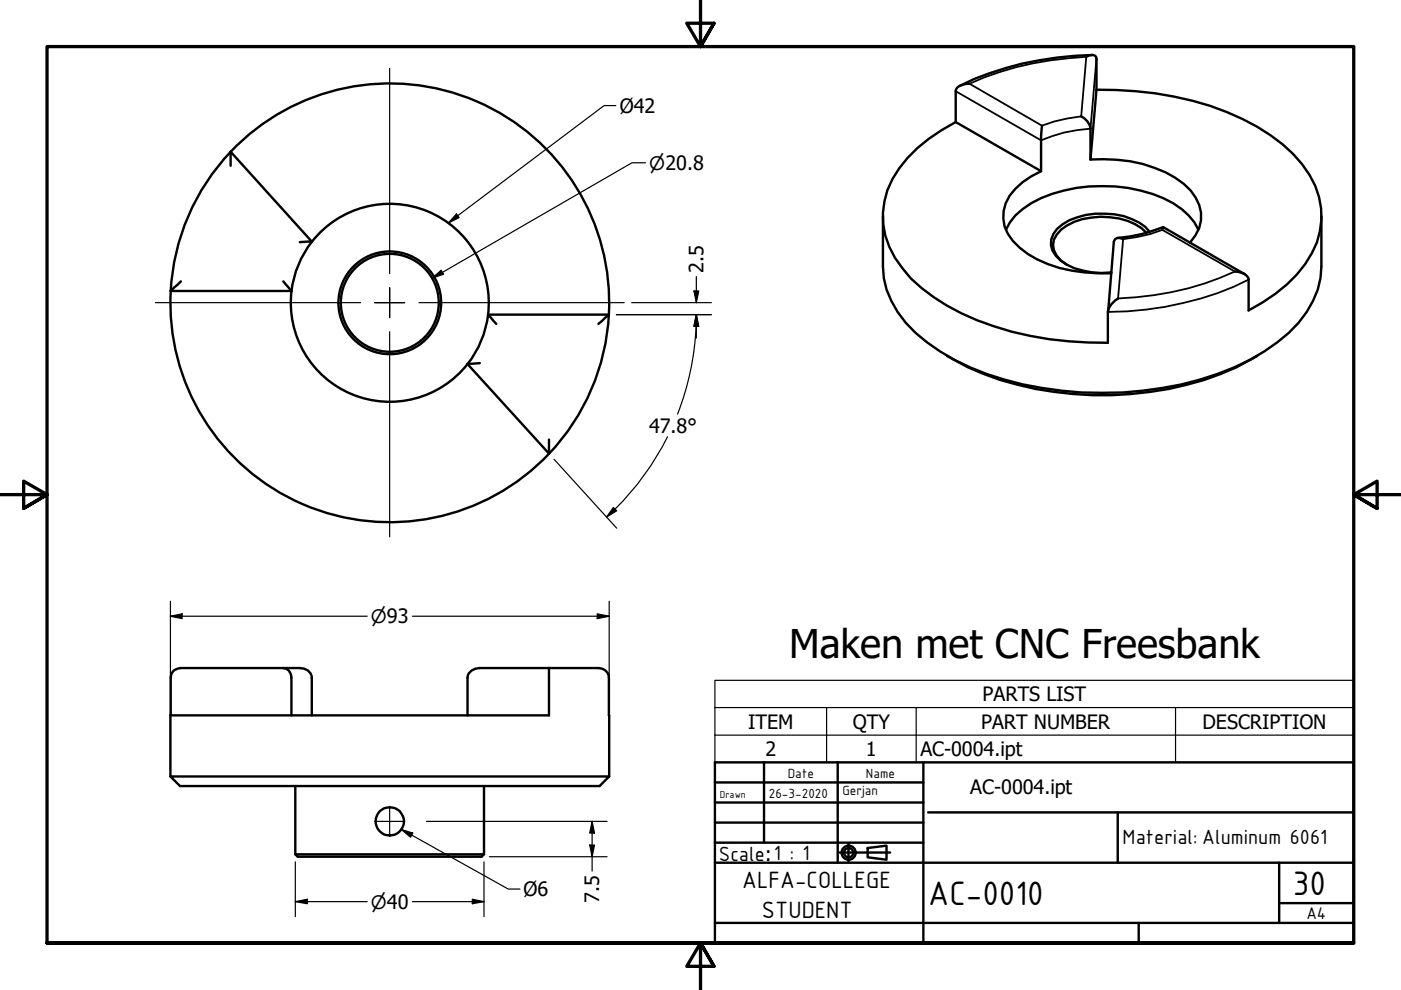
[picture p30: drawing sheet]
<svg xmlns="http://www.w3.org/2000/svg" width="297mm" height="210mm" viewBox="0 0 297 210" stroke-linecap="round" stroke-linejoin="round" font-family="sans-serif">
<defs><g id="words">
<text font-size="8.4" x="167.3" y="139.5">Maken met CNC Freesbank</text>
<g font-size="7.7">
<text x="196.8" y="191.8">AC-0010</text>
<text x="274.1" y="189.7">30</text>
</g>
<g font-size="5.4">
<text x="157.4" y="188.4">ALFA-COLLEGE</text>
<text x="161.5" y="194.6">STUDENT</text>
</g>
<g font-size="4.7">
<text x="238" y="179">Material: Aluminum 6061</text>
<text x="152.4" y="182.5">Scale</text>
</g>
<g font-size="4.2">
<text x="131.4" y="23.9">Ø42</text>
<text x="149.2" y="57.8" transform="rotate(-90 149.2 57.8)">2.5</text>
<text x="137.6" y="91.7">47.8°</text>
<text x="208.3" y="148.7">PARTS LIST</text>
<text x="158.6" y="154.5">ITEM</text>
<text x="180.8" y="154.5">QTY</text>
<text x="208" y="154.5">PART NUMBER</text>
<text x="255" y="154.5">DESCRIPTION</text>
<text x="162.3" y="160.3">2</text>
<text x="183.6" y="160.3">1</text>
<text x="195.1" y="160.3">AC-0004.ipt</text>
<text x="205.7" y="168.3">AC-0004.ipt</text>
<text x="162.2" y="182.5">:1 : 1</text>
<text x="111" y="190">Ø6</text>
<text x="127.1" y="191.4" transform="rotate(-90 127.1 191.4)">7.5</text>
</g>
<g font-size="3.9">
<text x="137.7" y="36">⌀20.8</text>
<text x="78.6" y="132.1">⌀93</text>
<text x="78.6" y="192.6">⌀40</text>
<text x="277" y="194.9">A4</text>
</g>
<g font-size="3">
<text x="167" y="164.9">Date</text>
<text x="183.6" y="164.9">Name</text>
<text x="163" y="169.1">26-3-2020</text>
<text x="178.6" y="168.6">Gerjan</text>
</g>
<text font-size="2.3" x="152.6" y="169.1">Drawn</text>
</g></defs>
<!-- layer: Visible (ANSI) -->
<g fill="none" stroke="#000" stroke-width=".51">
<path d="M205.5 17.8a3.1 3.1 0 0 0-2.8 1.2l-.1 6.9M230.3 12a1.42 1.42 0 0 1 2.1 .1l.1 6.9M231.6 11.7a65.9 65.9 0 0 0-28.1 6.5M232.5 19a69.9 69.9 0 0 1 31 6.2 32.8 32.8 0 0 1 14.1 11.9 16.5 16.5 0 0 1-.9 18.9 32.3 32.3 0 0 1-12 9.8v-6.5a2.09 2.09 0 0 0-1.9-1.6l-1-.1M232.5 19l-1.3 14.8M48.9 32.2a46.5 46.5 0 0 0-12.7 29.5M48.9 32.2v3M48.9 32.2l17.2 19-2.5 .1M48.9 32.2a46.5 46.5 0 0 1 74 8.8 46.5 46.5 0 0 1-29.4 68.4 46.5 46.5 0 0 1-57.3-47.7M202.6 25.9a31 31 0 0 0-13.4 12 16.5 16.5 0 0 0 2.1 19 33.6 33.6 0 0 0 12.6 9.6 69.9 69.9 0 0 0 31 6.2v-6.6l.2-.8a4.6 4.6 0 0 1 1.9-2M202.6 25.9l18.1 10.4v-7.4l.2-2.3M220.7 36.3a14.4 14.4 0 0 0-7.5 6.8 7.7 7.7 0 0 0 1.6 8 21.2 21.2 0 0 0 12.4 6.3l2.7 .4 5.7 .1"/>
<path d="M229.2 24.7a3.4 3.4 0 0 1 2 2.6v6.5M231.2 33.8a30.5 30.5 0 0 1 18 3.9 10.8 10.8 0 0 1 5.4 7.4 7.9 7.9 0 0 1-2.3 6.4M38.4 59.7l-2.2 2M60.1 59.7l1.7 2M187.2 45.8v10.7a19.7 19.7 0 0 0 6.9 14.1 46.9 46.9 0 0 0 18.9 9.9 75.2 75.2 0 0 0 48.7-2.6 40.2 40.2 0 0 0 13.6-9.5 19.2 19.2 0 0 0 4.9-11.9v-10.7M213.3 48.7a11.9 11.9 0 0 1 5.3-5.6 33 33 0 0 1 28-1.1 14.5 14.5 0 0 1 7.5 6.7M238.1 50.7l-.7-.2a.98 .98 0 0 0-1.2 .7l-1.3 14.8M243.1 49.4a11.2 11.2 0 0 0-7.7-3.3 14 14 0 0 0-10.4 2.6 4 4 0 0 0-.1 6.5l1.2 .9M243.8 49.2a10.8 10.8 0 0 0-7.5-3.8 15.8 15.8 0 0 0-11.1 2.2 4.4 4.4 0 0 0-.3 7.6 15.6 15.6 0 0 0 10.7 2.6M246.4 48.7l.2-.5 17.3 9.9M246.6 48.2a32.5 32.5 0 0 1-9.6 2.3M36.2 61.7h25.6"/>
<path d="M61.8 61.7a21 21 0 0 1 28.9-16.9 21 21 0 0 1 8.4 32.4M61.8 61.7a21 21 0 0 0 12.8 21.9 21 21 0 0 0 24.5-6.4M99.1 77.2l17.3 19v-3M101.7 77l-2.6 .2M105.2 68.7l-1.7-2h25.6l-2.2 2M200.8 75.5a60.2 60.2 0 0 0 26.7 8 70.8 70.8 0 0 0 34.6-5.6l4.5-2.4M36.2 151.7v-8a2.04 2.04 0 0 1 2.2-2.1h25.2a2.3 2.3 0 0 1 2.5 2.1v8M60.1 141.6a1.86 1.86 0 0 1 1.7 2.1v8M99.1 151.7v-8a2.22 2.22 0 0 1 2.6-2.1h25.2a2.16 2.16 0 0 1 2.2 2.1l.1 20.9M116.4 141.6v10.1h-80.3v12.9M36.1 164.6h93.1l-2.1 2.1h-88.9zM62.6 166.7v14.4"/>
<path d="M102.6 166.7v14.4M62.6 181.1h40l-.5 .5h-39z"/>
<circle cx="82.6" cy="64.2" r="10.4"/>
<circle cx="82.6" cy="64.2" r="10.9"/>
<circle cx="82.6" cy="174.2" r="2.97"/>
</g>
<!-- layer: Visible Narrow (ANSI) -->
<path d="M205.5 17.8a66.2 66.2 0 0 1 24.8-5.8l-1.1 12.7-5.7 1.1-2.6 .8zM232.5 12.5l-1.3 14.8a30.2 30.2 0 0 0-10.5 2.5l-18.1-10.5M238.1 50.7l5.7-1.1 2.6-.9 15.4 8.9a63 63 0 0 1-24.8 5.7zM264.7 59.3a68.6 68.6 0 0 1-29.8 6.8" fill="none" stroke="#000" stroke-width=".38"/>
<!-- layer: Symbol (ANSI) -->
<path d="M130.6 22.4h-2.5l-33 24.9M96.8 45.4l.5 .7-2.2 1.2zM151.6 150v-5.8h135.4v5.8M151.6 150h135.4v5.9M151.6 150v11.6h135.4v-5.7M151.6 155.9h135.4M175.3 150v11.6M194.2 150v11.6M249.2 150v11.6M85.1 175.9l2.4 .7-.4 .9zM85.1 175.9l22.7 12.6h2.4" fill="none" stroke="#000" stroke-width=".25"/>
<!-- layer: Border (ISO) -->
<path d="M148.5 -.1v10l-2.9-5h5.8l-2.9 5 2.9-5M0 104.9h10l-5-2.9v5.8l5-2.9-5 2.9M297 104.9h-10l5-2.9v5.8l-5-2.9 5 2.9M10 199.9v-190h277v190h-277h277M151.4 204.9l-2.9-5 2.9 5h-5.8l2.9-5v10" fill="none" stroke="#000" stroke-width=".7"/>
<!-- layer: Title (ANSI) -->
<path d="M196.8 172.2h90.2M237 172.2v10.7" fill="none" stroke="#000" stroke-width=".51"/>
<!-- layer: Title (ISO) -->
<g fill="none" stroke="#000" stroke-width=".51">
<path d="M151.6 161.6h135.4v38.3h-135.4zM151.6 165.9h44.2M151.6 170.2h44.2M151.6 174.4h44.2M151.6 178.7h44.2M162 161.6v17.1M177.6 161.6v21.3M179.9 178.9v3.8M184 179.8l4-.5v3l-4-.5zM195.8 161.6v38.3M151.6 195.7h135.4M151.6 182.9h135.4"/>
<path d="M178 180.8h10.7M241.4 195.7v4.2M271.2 191.5h15.8M271.2 182.9v12.8"/>
<circle cx="179.9" cy="180.8" r="1.49"/>
<circle cx="179.9" cy="180.8" r=".98"/>
</g>
<!-- layer: Dimension (ANSI) -->
<g fill="none" stroke="#000" stroke-width=".25">
<path d="M136.8 34.5h-2.8l-42.4 24.5M91.6 59l1.9-1.7 .5 .8zM147.6 58.6v5.6M130.7 66.7h20.1M133.9 64.2h16.9M147.1 61.7h1l-.5 2.5zM147.6 66.7l.5 2.5h-1zM147.6 71.7v-5a58 58 0 0 1-3.9 21.1M117.5 97.4l13.2 14.6M141.5 92.6a58 58 0 0 1-11.1 15.4M130 107.6l.7 .7-2.1 1.3zM130.4 107.9l-1.8 1.7"/>
<path d="M36.1 130.7l2.5-.6v1.1zM36.1 130.7h41.8M36.1 127.5v35.5M87.4 130.7h41.8M126.6 130.1l2.6 .6-2.6 .5zM129.2 127.5v35.5M90.4 174.2h38.3M125 179.2h1l-.5 2.4zM125.5 174.2l.5 2.4h-1zM125.5 174.2v10.5M62.6 191.2l2.6-.5v.9zM62.6 191.2h15.3"/>
<path d="M62.6 182.7v11.6M87.4 191.2h15.2M100.1 190.7l2.5 .5-2.5 .4zM102.6 182.7v11.6M103.8 181.6h24.9"/>
</g>
<g fill="#000">
<path d="M91.6 59l1.9-1.7 .5 .8z" fill-rule="evenodd"/>
<path d="M147.1 61.7h1l-.5 2.5z" fill-rule="evenodd"/>
<path d="M147.6 66.7l.5 2.5h-1z" fill-rule="evenodd"/>
<path d="M147.6 66.7l.5 2.5h-1z" fill-rule="evenodd"/>
<path d="M130 107.6l.7 .7-2.1 1.3z" fill-rule="evenodd"/>
<path d="M36.1 130.7l2.5-.6v1.1z" fill-rule="evenodd"/>
<path d="M126.6 130.1l2.6 .6-2.6 .5z" fill-rule="evenodd"/>
<path d="M125 179.2h1l-.5 2.4z" fill-rule="evenodd"/>
<path d="M125.5 174.2l.5 2.4h-1z" fill-rule="evenodd"/>
<path d="M62.6 191.2l2.6-.5v.9z" fill-rule="evenodd"/>
<path d="M100.1 190.7l2.5 .5-2.5 .4z" fill-rule="evenodd"/>
</g>
<!-- layer: Center Mark (ANSI) -->
<path d="M82.6 14.5v43.5M33 64.2h43.5M82.6 61v3.2h-3.2h6.4h-3.2v3.1zM82.6 70.3v43.5M88.8 64.2h43.5M79.4 174.2h6.4M82.6 171v6.3" fill="none" stroke="#000" stroke-width=".25"/>
<!-- layer: Symbol (ANSI) -->
<g fill="#000">
<path d="M96.8 45.4l.5 .7-2.2 1.2z" fill-rule="evenodd"/>
<path d="M85.1 175.9l2.4 .7-.4 .9z" fill-rule="evenodd"/>
</g>
<use href="#words"/>
</svg>
